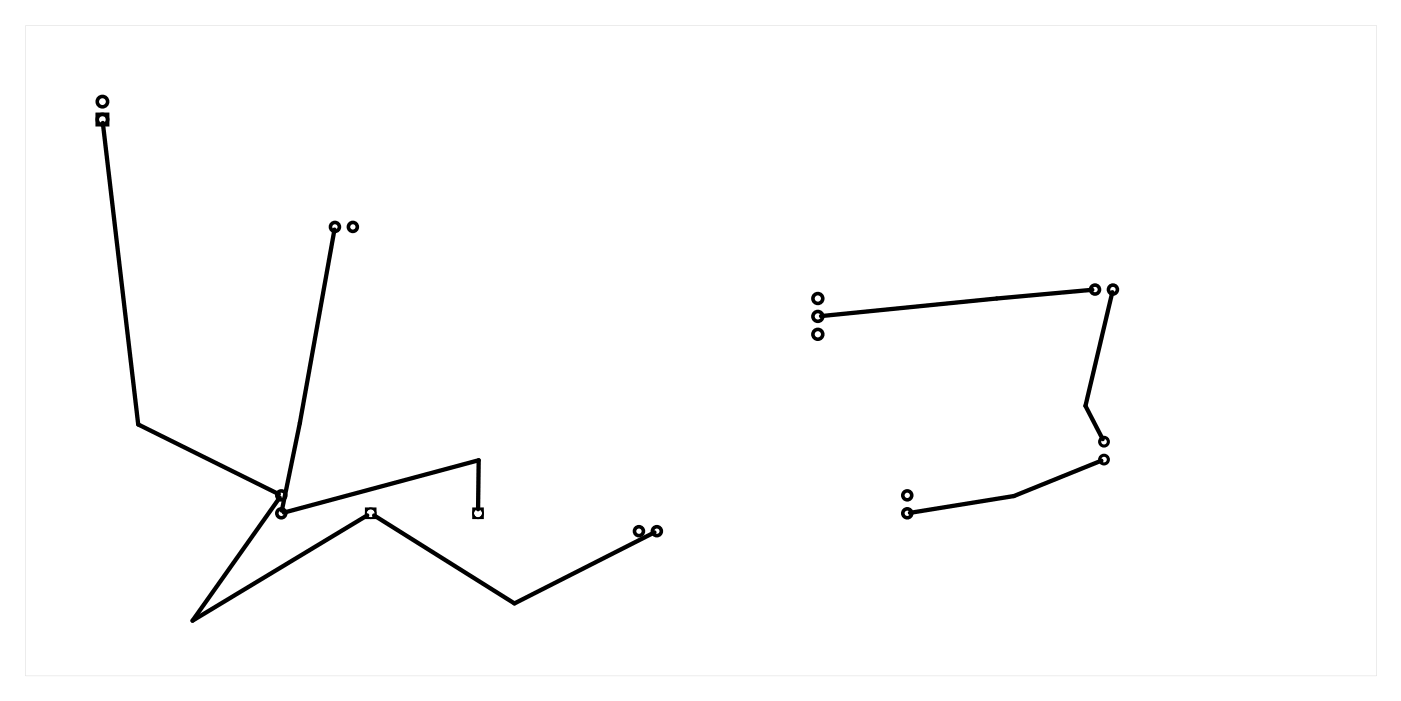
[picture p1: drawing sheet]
<svg xmlns="http://www.w3.org/2000/svg" width="199mm" height="99mm" viewBox="0 0 199 99" stroke-linecap="round" stroke-linejoin="round" font-family="sans-serif">
<g fill="#000">
<path d="M3.6 3.6v92.3h191.9v-92.3zM3.6 3.6h191.9v92.3h-191.9z"/>
<path d="M51.8 72v1.7h1.7v-1.7zM52.1 72.8a.57 .57 0 0 1 1.1 0 .57 .57 0 0 1-1.1 0z"/>
<path d="M67.1 72v1.7h1.6v-1.7zM67.3 72.8a.6 .6 0 0 1 1.2 0 .6 .6 0 0 1-1.2 0z"/>
</g>
<g fill="none" stroke="#000" stroke-width=".44">
<circle cx="156.8" cy="65.2" r=".62"/>
<circle cx="156.8" cy="62.7" r=".62"/>
</g>
<g fill="none" stroke="#000" stroke-width=".51">
<path d="M13.8 16.2h1.5v1.5h-1.5z"/>
<circle cx="14.5" cy="14.4" r=".74"/>
<circle cx="14.5" cy="17" r=".74"/>
<circle cx="47.6" cy="32.2" r=".64"/>
<circle cx="50.1" cy="32.2" r=".64"/>
<circle cx="116.1" cy="47.4" r=".7"/>
<circle cx="116.1" cy="44.9" r=".7"/>
<circle cx="116.1" cy="42.4" r=".7"/>
<circle cx="155.5" cy="41.1" r=".64"/>
<circle cx="158.1" cy="41.1" r=".64"/>
<circle cx="39.9" cy="72.8" r=".64"/>
<circle cx="39.9" cy="70.3" r=".64"/>
<circle cx="90.7" cy="75.4" r=".64"/>
<circle cx="93.3" cy="75.4" r=".64"/>
<circle cx="128.8" cy="72.8" r=".64"/>
<circle cx="128.8" cy="70.3" r=".64"/>
</g>
<g fill="none" stroke="#000" stroke-width=".25">
<circle cx="52.6" cy="72.8" r=".7"/>
<circle cx="67.9" cy="72.8" r=".7"/>
</g>
<path d="M14.6 17.4l5 42.8 20 9.9M47.5 32.6l-4.9 27.4-2.6 12.5M155.1 41.1l-13.6 1.3-24.9 2.5M158 41.5l-3.8 16.1 2.4 4.7M39.7 70.6l-12.4 17.5 24.9-15M53.1 73.1l20 12.5 19.8-10M67.9 72.3l.1-7-27.7 7.4M156.4 65.4l-12.4 5-14.8 2.4" fill="none" stroke="#000" stroke-width=".61"/>
</svg>
